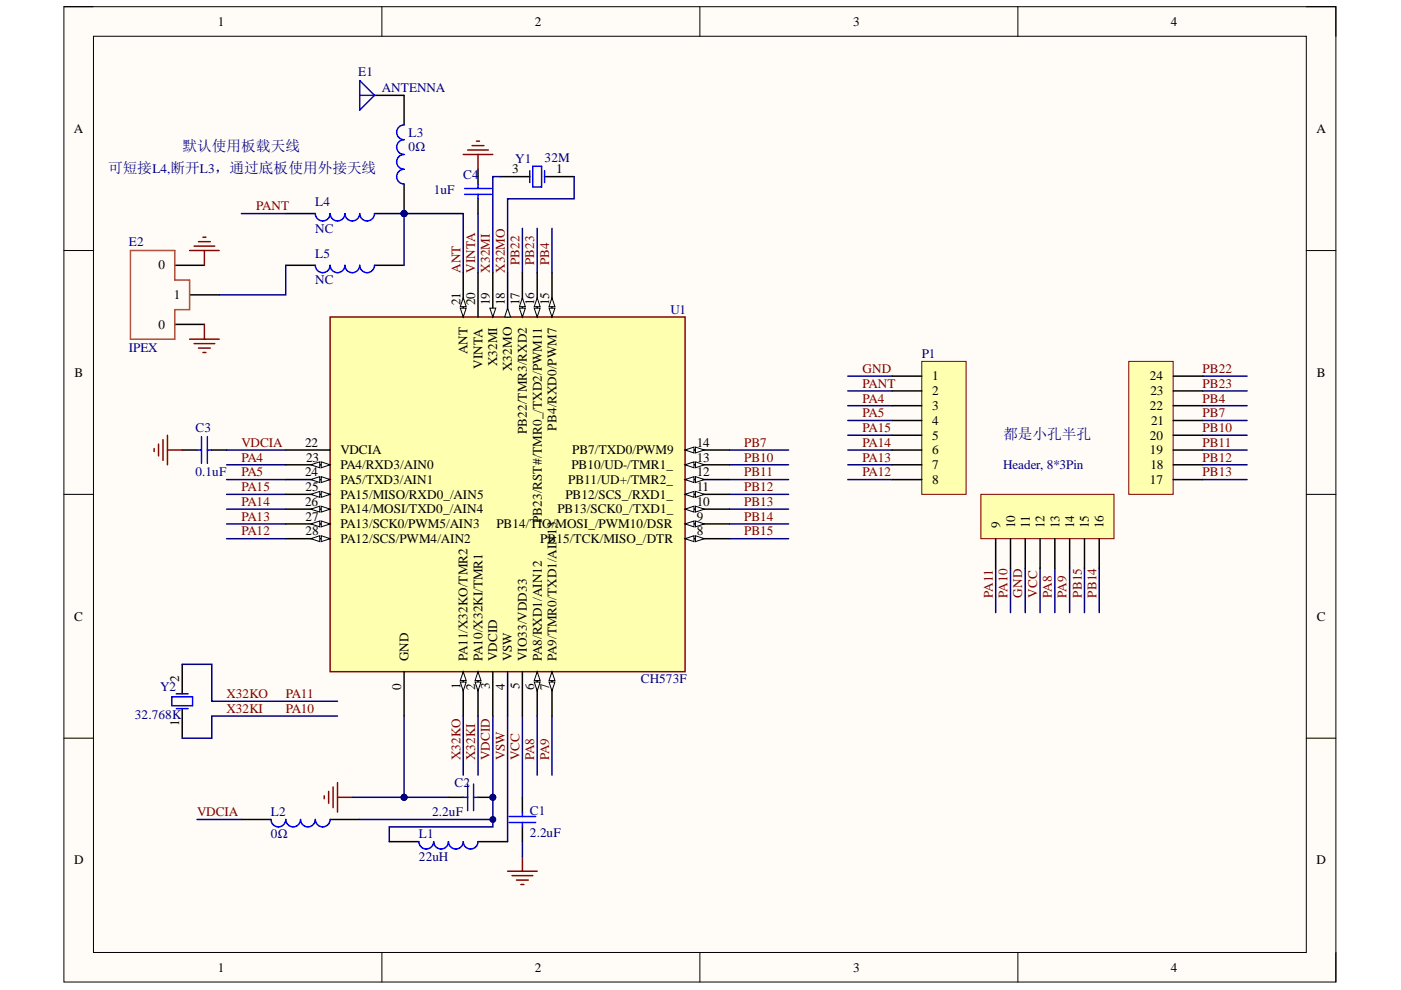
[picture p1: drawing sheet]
<svg xmlns="http://www.w3.org/2000/svg" width="297mm" height="210mm" viewBox="0 0 297 210" stroke-linecap="round" stroke-linejoin="round" font-family="sans-serif">
<defs><g id="words">
<g font-size="3.1" fill="#000080">
<text x="38.7" y="31.9">默认使用板载天线</text>
<text x="22.9" y="36.7">可短接</text>
<text x="212.7" y="93.1">都是小孔半孔</text>
</g>
<g font-size="2.8">
<text x="46.2" y="5.5">1</text>
<text x="113.4" y="5.5">2</text>
<text x="180.9" y="5.5">3</text>
<text x="248.2" y="5.5">4</text>
<text x="15.7" y="28.1">A</text>
<text x="279.1" y="28.1">A</text>
<text x="108.6" y="36.8">3</text>
<text x="117.9" y="36.8">1</text>
<text x="33.6" y="57.1">0</text>
<text x="36.9" y="63.4">1</text>
<text x="97.6" y="64.7" transform="rotate(-90 97.6 64.7)">21</text>
<text x="100.8" y="64.7" transform="rotate(-90 100.8 64.7)">20</text>
<text x="103.9" y="64.7" transform="rotate(-90 103.9 64.7)">19</text>
<text x="107" y="64.7" transform="rotate(-90 107 64.7)">18</text>
<text x="110.1" y="64.7" transform="rotate(-90 110.1 64.7)">17</text>
<text x="113.3" y="64.7" transform="rotate(-90 113.3 64.7)">16</text>
<text x="116.4" y="64.7" transform="rotate(-90 116.4 64.7)">15</text>
<text x="33.6" y="69.7">0</text>
<text x="99.1" y="75.1" transform="rotate(-90 99.1 75.1)">ANT</text>
<text x="105.4" y="77.7" transform="rotate(-90 105.4 77.7)">X32MI</text>
<text x="15.8" y="79.9">B</text>
<text x="102.3" y="78.2" transform="rotate(-90 102.3 78.2)">VINTA</text>
<text x="108.5" y="78.7" transform="rotate(-90 108.5 78.7)">X32MO</text>
<text x="197.6" y="80.6">1</text>
<text x="197.6" y="83.8">2</text>
<text x="243.8" y="80.6">24</text>
<text x="243.9" y="83.8">23</text>
<text x="279.2" y="79.9">B</text>
<text x="197.6" y="86.9">3</text>
<text x="243.8" y="86.9">22</text>
<text x="64.7" y="94.8">22</text>
<text x="111.7" y="92" transform="rotate(-90 111.7 92)">PB22/TMR3/RXD2</text>
<text x="118" y="91.3" transform="rotate(-90 118 91.3)">PB4/RXD0/PWM7</text>
<text x="147.7" y="94.8">14</text>
<text x="197.6" y="90">4</text>
<text x="197.6" y="93.2">5</text>
<text x="243.8" y="93.2">20</text>
<text x="244.1" y="90">21</text>
<text x="64.7" y="101">24</text>
<text x="64.9" y="97.9">23</text>
<text x="72.2" y="99.5">PA4/RXD3/AIN0</text>
<text x="72.2" y="96.4">VDCIA</text>
<text x="121.1" y="99.5">PB10/UD-/TMR1_</text>
<text x="121.3" y="96.4">PB7/TXD0/PWM9</text>
<text x="147.7" y="101">12</text>
<text x="147.7" y="97.9">13</text>
<text x="197.6" y="96.4">6</text>
<text x="197.6" y="99.5">7</text>
<text x="243.8" y="96.4">19</text>
<text x="243.9" y="99.5">18</text>
<text x="64.7" y="107.3">26</text>
<text x="64.8" y="104.1">25</text>
<text x="72.2" y="105.7">PA15/MISO/RXD0_/AIN5</text>
<text x="72.2" y="102.6">PA5/TXD3/AIN1</text>
<text x="119.9" y="105.7">PB12/SCS_/RXD1_</text>
<text x="120.5" y="102.6">PB11/UD+/TMR2_</text>
<text x="147.7" y="104.1">11</text>
<text x="147.7" y="107.3">10</text>
<text x="197.6" y="102.6">8</text>
<text x="243.8" y="102.6">17</text>
<text x="64.8" y="110.4">27</text>
<text x="64.8" y="113.5">28</text>
<text x="72.2" y="108.9">PA14/MOSI/TXD0_/AIN4</text>
<text x="72.2" y="112">PA13/SCK0/PWM5/AIN3</text>
<text x="105.2" y="112">PB14/TIO/MOSI_/PWM10/DSR</text>
<text x="114.9" y="110.9" transform="rotate(-90 114.9 110.9)">PB23/RST#/TMR0_/TXD2/PWM11</text>
<text x="118.2" y="108.9">PB13/SCK0_/TXD1_</text>
<text x="147.7" y="113.5">8</text>
<text x="147.7" y="110.4">9</text>
<text x="212.1" y="112" transform="rotate(-90 212.1 112)">9</text>
<text x="215.2" y="112" transform="rotate(-90 215.2 112)">10</text>
<text x="218.3" y="112" transform="rotate(-90 218.3 112)">11</text>
<text x="221.5" y="112" transform="rotate(-90 221.5 112)">12</text>
<text x="224.6" y="112" transform="rotate(-90 224.6 112)">13</text>
<text x="227.7" y="112" transform="rotate(-90 227.7 112)">14</text>
<text x="230.9" y="112" transform="rotate(-90 230.9 112)">15</text>
<text x="234" y="112" transform="rotate(-90 234 112)">16</text>
<text x="72.2" y="115.1">PA12/SCS/PWM4/AIN2</text>
<text x="114.5" y="115.1">PB15/TCK/MISO_/DTR</text>
<text x="15.7" y="131.6">C</text>
<text x="279.2" y="131.6">C</text>
<text x="86.6" y="140.2" transform="rotate(-90 86.6 140.2)">GND</text>
<text x="99.1" y="140.2" transform="rotate(-90 99.1 140.2)">PA11/X32KO/TMR2</text>
<text x="102.3" y="140.2" transform="rotate(-90 102.3 140.2)">PA10/X32KI/TMR1</text>
<text x="105.4" y="140.2" transform="rotate(-90 105.4 140.2)">VDCID</text>
<text x="108.5" y="140.2" transform="rotate(-90 108.5 140.2)">VSW</text>
<text x="111.7" y="140.2" transform="rotate(-90 111.7 140.2)">VIO33/VDD33</text>
<text x="114.9" y="140.2" transform="rotate(-90 114.9 140.2)">PA8/RXD1/AIN12</text>
<text x="118" y="140.2" transform="rotate(-90 118 140.2)">PA9/TMR0/TXD1/AIN13</text>
<text x="38" y="144.6" transform="rotate(-90 38 144.6)">2</text>
<text x="85" y="146.2" transform="rotate(-90 85 146.2)">0</text>
<text x="97.6" y="146" transform="rotate(-90 97.6 146)">1</text>
<text x="100.8" y="146.2" transform="rotate(-90 100.8 146.2)">2</text>
<text x="103.9" y="146.1" transform="rotate(-90 103.9 146.1)">3</text>
<text x="107" y="146.2" transform="rotate(-90 107 146.2)">4</text>
<text x="110.1" y="146.1" transform="rotate(-90 110.1 146.1)">5</text>
<text x="113.3" y="146.2" transform="rotate(-90 113.3 146.2)">6</text>
<text x="116.4" y="146.2" transform="rotate(-90 116.4 146.2)">7</text>
<text x="38" y="153.8" transform="rotate(-90 38 153.8)">1</text>
<text x="15.7" y="183.3">D</text>
<text x="279.1" y="183.3">D</text>
<text x="46.2" y="206">1</text>
<text x="113.4" y="206">2</text>
<text x="180.9" y="206">3</text>
<text x="248.2" y="206">4</text>
</g>
<g font-size="2.8" fill="#000080">
<text x="76" y="16.1">E1</text>
<text x="81" y="19.5">ANTENNA</text>
<text x="86.6" y="29">L3</text>
<text x="86.6" y="32.1">0Ω</text>
<text x="109.2" y="34.6">Y1</text>
<text x="115.5" y="34.3">32M</text>
<text x="32.3" y="36.7">L4,断开L3，通过底板使用外接天线</text>
<text x="92" y="41.2">1uF</text>
<text x="98.2" y="38">C4</text>
<text x="66.8" y="43.7">L4</text>
<text x="27.3" y="52.2">E2</text>
<text x="66.8" y="49.4">NC</text>
<text x="66.8" y="54.7">L5</text>
<text x="66.8" y="60.3">NC</text>
<text x="142.1" y="66.5">U1</text>
<text x="27.3" y="74.7">IPEX</text>
<text x="195.4" y="76">P1</text>
<text x="41.5" y="91.6">C3</text>
<text x="41.5" y="101">0.1uF</text>
<text x="212.7" y="99.5">Header, 8*3Pin</text>
<text x="33.9" y="146.5">Y2</text>
<text x="135.9" y="144.9">CH573F</text>
<text x="28.6" y="152.4">32.768K</text>
<text x="96.4" y="166.9">C2</text>
<text x="57.4" y="173.1">L2</text>
<text x="91.6" y="173.1">2.2uF</text>
<text x="112.3" y="172.8">C1</text>
<text x="57.4" y="177.8">0Ω</text>
<text x="88.8" y="177.8">L1</text>
<text x="112.3" y="177.5">2.2uF</text>
<text x="88.8" y="182.5">22uH</text>
</g>
<g font-size="2.8" fill="#800000">
<text x="54.3" y="44.6">PANT</text>
<text x="97.6" y="57.8" transform="rotate(-90 97.6 57.8)">ANT</text>
<text x="100.8" y="57.8" transform="rotate(-90 100.8 57.8)">VINTA</text>
<text x="103.9" y="57.8" transform="rotate(-90 103.9 57.8)">X32MI</text>
<text x="107" y="57.8" transform="rotate(-90 107 57.8)">X32MO</text>
<text x="110.1" y="56.2" transform="rotate(-90 110.1 56.2)">PB22</text>
<text x="113.3" y="56.2" transform="rotate(-90 113.3 56.2)">PB23</text>
<text x="116.4" y="56.2" transform="rotate(-90 116.4 56.2)">PB4</text>
<text x="182.9" y="79.1">GND</text>
<text x="182.9" y="82.2">PANT</text>
<text x="255" y="79.1">PB22</text>
<text x="255" y="82.2">PB23</text>
<text x="182.9" y="85.4">PA4</text>
<text x="182.9" y="88.5">PA5</text>
<text x="255" y="85.4">PB4</text>
<text x="255" y="88.5">PB7</text>
<text x="51.2" y="94.8">VDCIA</text>
<text x="157.8" y="94.8">PB7</text>
<text x="182.9" y="94.8">PA14</text>
<text x="182.9" y="91.6">PA15</text>
<text x="255" y="91.6">PB10</text>
<text x="255" y="94.8">PB11</text>
<text x="51.2" y="97.9">PA4</text>
<text x="51.2" y="101">PA5</text>
<text x="157.8" y="97.9">PB10</text>
<text x="157.8" y="101">PB11</text>
<text x="182.9" y="101">PA12</text>
<text x="182.9" y="97.9">PA13</text>
<text x="255" y="97.9">PB12</text>
<text x="255" y="101">PB13</text>
<text x="51.2" y="107.3">PA14</text>
<text x="51.2" y="104.1">PA15</text>
<text x="157.8" y="104.1">PB12</text>
<text x="157.8" y="107.3">PB13</text>
<text x="51.2" y="113.5">PA12</text>
<text x="51.2" y="110.4">PA13</text>
<text x="157.8" y="110.4">PB14</text>
<text x="157.8" y="113.5">PB15</text>
<text x="210.5" y="126.7" transform="rotate(-90 210.5 126.7)">PA11</text>
<text x="213.6" y="126.7" transform="rotate(-90 213.6 126.7)">PA10</text>
<text x="216.7" y="126.7" transform="rotate(-90 216.7 126.7)">GND</text>
<text x="219.9" y="126.7" transform="rotate(-90 219.9 126.7)">VCC</text>
<text x="223" y="126.7" transform="rotate(-90 223 126.7)">PA8</text>
<text x="226.1" y="126.7" transform="rotate(-90 226.1 126.7)">PA9</text>
<text x="229.3" y="126.7" transform="rotate(-90 229.3 126.7)">PB15</text>
<text x="232.5" y="126.7" transform="rotate(-90 232.5 126.7)">PB14</text>
<text x="48.1" y="148">X32KO</text>
<text x="60.6" y="148">PA11</text>
<text x="48.1" y="151.1">X32KI</text>
<text x="60.6" y="151.1">PA10</text>
<text x="97.6" y="161.2" transform="rotate(-90 97.6 161.2)">X32KO</text>
<text x="100.8" y="161.2" transform="rotate(-90 100.8 161.2)">X32KI</text>
<text x="103.9" y="161.2" transform="rotate(-90 103.9 161.2)">VDCID</text>
<text x="107" y="161.2" transform="rotate(-90 107 161.2)">VSW</text>
<text x="110.1" y="161.2" transform="rotate(-90 110.1 161.2)">VCC</text>
<text x="113.3" y="161.2" transform="rotate(-90 113.3 161.2)">PA8</text>
<text x="116.4" y="161.2" transform="rotate(-90 116.4 161.2)">PA9</text>
<text x="41.8" y="173.1">VDCIA</text>
</g>
</g></defs>
<path d="M13.5 1.4h269.7v206.8h-269.7z" fill-rule="evenodd" fill="#fffcf8"/>
<path d="M13.5 1.4h269.7v206.8h-269.7z" fill="none" stroke="#000" stroke-width=".21"/>
<path d="M19.8 7.7h257.2v194.2h-257.2z" fill-rule="evenodd" fill="#fffcf8"/>
<g fill="none" stroke="#000" stroke-width=".21">
<path d="M13.5 1.4h6.3M19.8 7.7h257.2v194.2h-257.2zM81 1.4v6.3M148.4 1.4v6.3M215.8 1.4v6.3M277 1.4h6.2v6.3M13.5 53.1h6.3M277 53.1h6.2M13.5 104.8h6.3M277 104.8h6.2M13.5 156.5h6.3M277 156.5h6.2"/>
<path d="M81 201.9v6.3M148.4 201.9v6.3M215.8 201.9v6.3M283.2 201.9v6.3"/>
</g>
<path d="M107.6 184.7h6.3M108.6 185.7h4.4M109.5 186.6h2.5M110.4 187.5h.7M110.8 181.6v3.1" fill="none" stroke="#800000" stroke-width=".32"/>
<circle cx="104.5" cy="169" r=".63" fill="#000080"/>
<circle cx="104.5" cy="169" r=".63" fill="none" stroke="#000080" stroke-width=".21"/>
<path d="M95.1 169.1h3.1M101.3 169.1h3.2" fill="none" stroke="#000" stroke-width=".31"/>
<circle cx="104.5" cy="169" r=".63" fill="#000080"/>
<circle cx="104.5" cy="169" r=".63" fill="none" stroke="#000080" stroke-width=".21"/>
<g fill="none" stroke="#00f" stroke-width=".31">
<path d="M76.3 17.1l3.1 3.1-3.1 3.1zM76.3 20.2h3.1M98.5 40h5.7M101.3 39v1M112.3 36.2v2.5M113 35.3h1.8v4.3h-1.8zM115.5 36.2v2.5M98.5 41.2h5.7M101.3 41.2v1M41.8 95.4h.9M42.7 92.6v5.6M44 95.4h.9"/>
<path d="M44 92.6v5.6M36.4 147.7h4.4v1.9h-4.4zM37.4 147.1h2.5M37.4 150.2h2.5M98.2 169.1h1M99.2 166.2v5.7M100.4 169.1h.9M100.4 166.2v5.7"/>
</g>
<path d="M51.2 173.7h6.3M70 173.7h6.3M82.5 178.4h6.3M101.3 178.4h6.3" fill="none" stroke="#000" stroke-width=".32"/>
<path d="M57.5 173.7a1.57 1.57 0 0 0 1.5 1.6 1.57 1.57 0 0 0 1.6-1.6 1.57 1.57 0 0 0 1.6 1.6 1.57 1.57 0 0 0 1.5-1.6 1.57 1.57 0 0 0 1.6 1.6 1.57 1.57 0 0 0 1.6-1.6 1.57 1.57 0 0 0 1.5 1.6 1.57 1.57 0 0 0 1.6-1.6M88.8 178.4a1.57 1.57 0 0 0 1.6 1.6 1.57 1.57 0 0 0 1.5-1.6 1.57 1.57 0 0 0 1.6 1.6 1.57 1.57 0 0 0 1.6-1.6 1.57 1.57 0 0 0 1.5 1.6 1.57 1.57 0 0 0 1.6-1.6 1.57 1.57 0 0 0 1.6 1.6 1.57 1.57 0 0 0 1.5-1.6" fill="none" stroke="#00f" stroke-width=".32"/>
<g fill="none" stroke="#800000" stroke-width=".31">
<path d="M98.2 32.8h6.3M99.2 31.8h4.3M100.1 30.9h2.5M101 29.9h.7M101.3 32.8v3.1M32.7 95.1v.6M33.6 94.2v2.5M34.6 93.2v4.4M35.5 92.3v6.2M35.5 95.4h3.1M68.7 168.7v.7M69.7 167.8v2.5"/>
<path d="M70.6 166.9v4.3M71.6 165.9v6.3M71.6 169.1h3.1"/>
</g>
<path d="M79.4 20.2h6.3M101.3 35.9v3.1M106.1 37.4h6.2M115.5 37.4h6.2M101.3 42.2v3.1M38.6 95.4h3.2M44.9 95.4h3.1M38.6 140.8v6.3M38.6 150.2v6.3" fill="none" stroke="#000" stroke-width=".31"/>
<g fill="none" stroke="#000080" stroke-width=".31">
<path d="M121.7 37.4v4.8h-14.1v15.6M101.3 45.3v12.5M48 98.5h12.6M154.7 95.4h12.5M154.7 98.5h12.5M48 101.7h12.6M48 104.8h12.6M48 108h12.6M48 111.1h12.6M48 114.2h12.6M154.7 101.7h12.5M154.7 104.8h12.5"/>
<path d="M154.7 108h12.5M154.7 111.1h12.5M154.7 114.2h12.5M38.6 140.8h6.3v7.9h26.7M71.6 151.8h-26.7v4.7h-6.3M113.9 151.8v12.5M117 151.8v12.5"/>
</g>
<path d="M107.6 151.8v26.6M76.3 173.7h28.2" fill="none" stroke="#000080" stroke-width=".32"/>
<circle cx="104.5" cy="173.8" r=".63" fill="#000080"/>
<circle cx="104.5" cy="173.8" r=".63" fill="none" stroke="#000080" stroke-width=".21"/>
<path d="M104.5 151.8v23.5h-22v3.1M41.8 173.7h9.4M110.8 178.4v3.2" fill="none" stroke="#000080" stroke-width=".32"/>
<path d="M106.1 37.4h-1.6v20.4M98.2 45.3v12.5M48 95.4h12.6M110.8 151.8v17.3M85.7 169.1h9.4" fill="none" stroke="#000080" stroke-width=".31"/>
<path d="M110.8 175.3v3.1" fill="none" stroke="#000" stroke-width=".32"/>
<path d="M110.8 169.1v3.1" fill="none" stroke="#000" stroke-width=".31"/>
<path d="M107.9 173.1h5.7M107.9 174.4h5.7M110.8 172.2v.9M110.8 174.4v.9" fill="none" stroke="#00f" stroke-width=".32"/>
<circle cx="85.7" cy="169" r=".63" fill="#000080"/>
<circle cx="85.7" cy="169" r=".63" fill="none" stroke="#000080" stroke-width=".21"/>
<path d="M110.8 48.4v9.4M113.9 48.4v9.4M117 48.4v9.4M98.2 151.8v12.5M101.3 151.8v12.5" fill="none" stroke="#000080" stroke-width=".31"/>
<g fill="none" stroke="#000080" stroke-width=".32">
<path d="M179.7 79.8h9.5M255 79.8h9.4M179.7 82.9h9.5M179.7 86h9.5M179.7 89.2h9.5M179.7 92.3h9.5M179.7 95.4h9.5M179.7 98.5h9.5M255 82.9h9.4M255 86h9.4M255 89.2h9.4M255 92.3h9.4"/>
<path d="M255 95.4h9.4M255 98.5h9.4M179.7 101.7h9.5M255 101.7h9.4M211.1 120.5v9.4M214.2 120.5v9.4M217.4 120.5v9.4M220.5 120.5v9.4M223.6 120.5v9.4M226.8 120.5v9.4"/>
</g>
<circle cx="85.7" cy="45.3" r=".63" fill="#000080"/>
<circle cx="85.7" cy="45.3" r=".63" fill="none" stroke="#000080" stroke-width=".21"/>
<path d="M79.4 45.3h6.3" fill="none" stroke="#000" stroke-width=".31"/>
<circle cx="85.7" cy="45.3" r=".63" fill="#000080"/>
<circle cx="85.7" cy="45.3" r=".63" fill="none" stroke="#000080" stroke-width=".21"/>
<path d="M60.6 45.3h6.3M85.7 45.3h12.5" fill="none" stroke="#000" stroke-width=".31"/>
<path d="M66.9 45.3a1.57 1.57 0 0 0 1.5 1.5 1.57 1.57 0 0 0 1.6-1.5 1.57 1.57 0 0 0 1.6 1.5 1.57 1.57 0 0 0 1.5-1.5 1.57 1.57 0 0 0 1.6 1.5 1.57 1.57 0 0 0 1.6-1.5 1.57 1.57 0 0 0 1.5 1.5 1.57 1.57 0 0 0 1.6-1.5" fill="none" stroke="#00f" stroke-width=".31"/>
<circle cx="85.7" cy="45.3" r=".63" fill="#000080"/>
<circle cx="85.7" cy="45.3" r=".63" fill="none" stroke="#000080" stroke-width=".21"/>
<circle cx="85.7" cy="45.3" r=".63" fill="#000080"/>
<circle cx="85.7" cy="45.3" r=".63" fill="none" stroke="#000080" stroke-width=".21"/>
<path d="M85.7 39v6.3" fill="none" stroke="#000" stroke-width=".31"/>
<circle cx="85.7" cy="45.3" r=".63" fill="#000080"/>
<circle cx="85.7" cy="45.3" r=".63" fill="none" stroke="#000080" stroke-width=".21"/>
<path d="M85.7 20.2v6.3" fill="none" stroke="#000" stroke-width=".31"/>
<path d="M85.7 26.5a1.57 1.57 0 0 0-1.6 1.5 1.57 1.57 0 0 0 1.6 1.6 1.57 1.57 0 0 0-1.6 1.6 1.57 1.57 0 0 0 1.6 1.6 1.57 1.57 0 0 0-1.6 1.5 1.57 1.57 0 0 0 1.6 1.6 1.57 1.57 0 0 0-1.6 1.6 1.57 1.57 0 0 0 1.6 1.5" fill="none" stroke="#00f" stroke-width=".31"/>
<path d="M229.9 120.5v9.4M233.1 120.5v9.4" fill="none" stroke="#000080" stroke-width=".32"/>
<path d="M51.2 45.3h9.4" fill="none" stroke="#000080" stroke-width=".31"/>
<path d="M195.4 76.6h9.4v28.2h-9.4z" fill-rule="evenodd" fill="#ffffb0"/>
<path d="M195.4 76.6h9.4v28.2h-9.4z" fill="none" stroke="#800000" stroke-width=".21"/>
<path d="M189.2 79.8h6.2M189.2 82.9h6.2M189.2 86h6.2M189.2 89.2h6.2M189.2 92.3h6.2M189.2 95.4h6.2M189.2 98.5h6.2M189.2 101.7h6.2" fill="none" stroke="#000" stroke-width=".32"/>
<path d="M208 104.8h28.2v9.4h-28.2z" fill-rule="evenodd" fill="#ffffb0"/>
<path d="M208 104.8h28.2v9.4h-28.2z" fill="none" stroke="#800000" stroke-width=".21"/>
<path d="M211.1 114.2v6.3M214.2 114.2v6.3M217.4 114.2v6.3M220.5 114.2v6.3M223.6 114.2v6.3M226.8 114.2v6.3M229.9 114.2v6.3M233.1 114.2v6.3" fill="none" stroke="#000" stroke-width=".32"/>
<path d="M239.3 76.6h9.4v28.2h-9.4z" fill-rule="evenodd" fill="#ffffb0"/>
<path d="M239.3 76.6h9.4v28.2h-9.4z" fill="none" stroke="#800000" stroke-width=".21"/>
<path d="M248.7 79.8h6.3M248.7 98.5h6.3M248.7 95.4h6.3M248.7 92.3h6.3M248.7 89.2h6.3M248.7 86h6.3M248.7 82.9h6.3M248.7 101.7h6.3" fill="none" stroke="#000" stroke-width=".32"/>
<path d="M60.6 56.3h6.3M79.4 56.3h6.3" fill="none" stroke="#000" stroke-width=".31"/>
<path d="M66.9 56.3a1.57 1.57 0 0 0 1.5 1.5 1.57 1.57 0 0 0 1.6-1.5 1.57 1.57 0 0 0 1.6 1.5 1.57 1.57 0 0 0 1.5-1.5 1.57 1.57 0 0 0 1.6 1.5 1.57 1.57 0 0 0 1.6-1.5 1.57 1.57 0 0 0 1.5 1.5 1.57 1.57 0 0 0 1.6-1.5" fill="none" stroke="#00f" stroke-width=".31"/>
<path d="M85.7 45.3v11" fill="none" stroke="#000080" stroke-width=".31"/>
<circle cx="85.7" cy="45.3" r=".63" fill="#000080"/>
<circle cx="85.7" cy="45.3" r=".63" fill="none" stroke="#000080" stroke-width=".21"/>
<path d="M37.1 56.3h6.2M37.1 68.8h6.2M40.2 62.5h6.3" fill="none" stroke="#000" stroke-width=".31"/>
<path d="M27.7 53.1h9.4v6.3h3.1v6.2h-3.1v6.3h-9.4z" fill="none" stroke="#de4f16" stroke-width=".31"/>
<path d="M40.2 53.1h6.3M41.1 52.2h4.4M42.1 51.2h2.5M43 50.3h.7M43.3 53.1v3.2M40.2 71.9h6.3M41.1 72.9h4.4M42.1 73.8h2.5M43 74.7h.7M43.3 68.8v3.1" fill="none" stroke="#800000" stroke-width=".31"/>
<path d="M60.6 56.3v6.2h-14.1M85.7 151.8v17.3" fill="none" stroke="#000080" stroke-width=".31"/>
<circle cx="85.7" cy="169" r=".63" fill="#000080"/>
<circle cx="85.7" cy="169" r=".63" fill="none" stroke="#000080" stroke-width=".21"/>
<path d="M74.7 169.1h11" fill="none" stroke="#000080" stroke-width=".31"/>
<circle cx="85.7" cy="169" r=".63" fill="#000080"/>
<circle cx="85.7" cy="169" r=".63" fill="none" stroke="#000080" stroke-width=".21"/>
<path d="M70 67.2h75.2v75.2h-75.2z" fill-rule="evenodd" fill="#ffffb0"/>
<path d="M70 67.2h75.2v75.2h-75.2z" fill="none" stroke="#800000" stroke-width=".31"/>
<path d="M117 142.4v9.4" fill="none" stroke="#000" stroke-width=".31"/>
<path d="M117 142.4l.7 1.9h-1.3z" fill="#f8fcff"/>
<path d="M117 142.4l.7 1.9h-1.3z" fill="none" stroke="#000" stroke-width=".21"/>
<path d="M116.4 144.6h1.3l-.7 1.9z" fill="#f8fcff"/>
<path d="M116.4 144.6h1.3l-.7 1.9z" fill="none" stroke="#000" stroke-width=".21"/>
<path d="M145.2 104.8h9.5" fill="none" stroke="#000" stroke-width=".31"/>
<path d="M145.2 104.8l1.9-.6v1.2z" fill="#f8fcff"/>
<path d="M145.2 104.8l1.9-.6v1.2z" fill="none" stroke="#000" stroke-width=".21"/>
<path d="M147.4 104.2l1.9 .6-1.9 .6z" fill="#f8fcff"/>
<path d="M147.4 104.2l1.9 .6-1.9 .6z" fill="none" stroke="#000" stroke-width=".21"/>
<path d="M145.2 101.7h9.5" fill="none" stroke="#000" stroke-width=".31"/>
<path d="M145.2 101.7l1.9-.6v1.2z" fill="#f8fcff"/>
<path d="M145.2 101.7l1.9-.6v1.2z" fill="none" stroke="#000" stroke-width=".21"/>
<path d="M147.4 101.1l1.9 .6-1.9 .6z" fill="#f8fcff"/>
<path d="M147.4 101.1l1.9 .6-1.9 .6z" fill="none" stroke="#000" stroke-width=".21"/>
<path d="M145.2 95.4h9.5" fill="none" stroke="#000" stroke-width=".31"/>
<path d="M145.2 95.4l1.9-.6v1.2z" fill="#f8fcff"/>
<path d="M145.2 95.4l1.9-.6v1.2z" fill="none" stroke="#000" stroke-width=".21"/>
<path d="M147.4 94.8l1.9 .6-1.9 .6z" fill="#f8fcff"/>
<path d="M147.4 94.8l1.9 .6-1.9 .6z" fill="none" stroke="#000" stroke-width=".21"/>
<path d="M145.2 114.2h9.5" fill="none" stroke="#000" stroke-width=".31"/>
<path d="M145.2 114.2l1.9-.6v1.2z" fill="#f8fcff"/>
<path d="M145.2 114.2l1.9-.6v1.2z" fill="none" stroke="#000" stroke-width=".21"/>
<path d="M147.4 113.6l1.9 .6-1.9 .6z" fill="#f8fcff"/>
<path d="M147.4 113.6l1.9 .6-1.9 .6z" fill="none" stroke="#000" stroke-width=".21"/>
<path d="M60.6 108h9.4" fill="none" stroke="#000" stroke-width=".31"/>
<path d="M68.1 107.3l1.9 .7-1.9 .6z" fill="#f8fcff"/>
<path d="M68.1 107.3l1.9 .7-1.9 .6z" fill="none" stroke="#000" stroke-width=".21"/>
<path d="M65.9 108l1.9-.7v1.3z" fill="#f8fcff"/>
<path d="M65.9 108l1.9-.7v1.3z" fill="none" stroke="#000" stroke-width=".21"/>
<path d="M60.6 111.1h9.4M107.6 142.4v9.4" fill="none" stroke="#000" stroke-width=".31"/>
<path d="M68.1 110.5l1.9 .6-1.9 .6z" fill="#f8fcff"/>
<path d="M68.1 110.5l1.9 .6-1.9 .6z" fill="none" stroke="#000" stroke-width=".21"/>
<path d="M65.9 111.1l1.9-.6v1.2z" fill="#f8fcff"/>
<path d="M65.9 111.1l1.9-.6v1.2z" fill="none" stroke="#000" stroke-width=".21"/>
<path d="M60.6 104.8h9.4" fill="none" stroke="#000" stroke-width=".31"/>
<path d="M68.1 104.2l1.9 .6-1.9 .6z" fill="#f8fcff"/>
<path d="M68.1 104.2l1.9 .6-1.9 .6z" fill="none" stroke="#000" stroke-width=".21"/>
<path d="M65.9 104.8l1.9-.6v1.2z" fill="#f8fcff"/>
<path d="M65.9 104.8l1.9-.6v1.2z" fill="none" stroke="#000" stroke-width=".21"/>
<path d="M145.2 111.1h9.5" fill="none" stroke="#000" stroke-width=".31"/>
<path d="M145.2 111.1l1.9-.6v1.2z" fill="#f8fcff"/>
<path d="M145.2 111.1l1.9-.6v1.2z" fill="none" stroke="#000" stroke-width=".21"/>
<path d="M147.4 110.5l1.9 .6-1.9 .6z" fill="#f8fcff"/>
<path d="M147.4 110.5l1.9 .6-1.9 .6z" fill="none" stroke="#000" stroke-width=".21"/>
<path d="M60.6 101.7h9.4" fill="none" stroke="#000" stroke-width=".31"/>
<path d="M68.1 101.1l1.9 .6-1.9 .6z" fill="#f8fcff"/>
<path d="M68.1 101.1l1.9 .6-1.9 .6z" fill="none" stroke="#000" stroke-width=".21"/>
<path d="M65.9 101.7l1.9-.6v1.2z" fill="#f8fcff"/>
<path d="M65.9 101.7l1.9-.6v1.2z" fill="none" stroke="#000" stroke-width=".21"/>
<path d="M60.6 98.5h9.4" fill="none" stroke="#000" stroke-width=".31"/>
<path d="M68.1 97.9l1.9 .6-1.9 .7z" fill="#f8fcff"/>
<path d="M68.1 97.9l1.9 .6-1.9 .7z" fill="none" stroke="#000" stroke-width=".21"/>
<path d="M65.9 98.5l1.9-.6v1.3z" fill="#f8fcff"/>
<path d="M65.9 98.5l1.9-.6v1.3z" fill="none" stroke="#000" stroke-width=".21"/>
<path d="M104.5 57.8v9.4" fill="none" stroke="#000" stroke-width=".31"/>
<path d="M103.9 65.3h1.2l-.6 1.9z" fill="#f8fcff"/>
<path d="M103.9 65.3h1.2l-.6 1.9z" fill="none" stroke="#000" stroke-width=".21"/>
<path d="M101.3 57.8v9.4M113.9 57.8v9.4" fill="none" stroke="#000" stroke-width=".31"/>
<path d="M113.3 65.3h1.2l-.6 1.9z" fill="#f8fcff"/>
<path d="M113.3 65.3h1.2l-.6 1.9z" fill="none" stroke="#000" stroke-width=".21"/>
<path d="M113.9 63.1l.6 1.9h-1.2z" fill="#f8fcff"/>
<path d="M113.9 63.1l.6 1.9h-1.2z" fill="none" stroke="#000" stroke-width=".21"/>
<path d="M145.2 98.5h9.5" fill="none" stroke="#000" stroke-width=".31"/>
<path d="M145.2 98.5l1.9-.6v1.3z" fill="#f8fcff"/>
<path d="M145.2 98.5l1.9-.6v1.3z" fill="none" stroke="#000" stroke-width=".21"/>
<path d="M147.4 97.9l1.9 .6-1.9 .7z" fill="#f8fcff"/>
<path d="M147.4 97.9l1.9 .6-1.9 .7z" fill="none" stroke="#000" stroke-width=".21"/>
<path d="M101.3 142.4v9.4" fill="none" stroke="#000" stroke-width=".31"/>
<path d="M101.3 142.4l.7 1.9h-1.3z" fill="#f8fcff"/>
<path d="M101.3 142.4l.7 1.9h-1.3z" fill="none" stroke="#000" stroke-width=".21"/>
<path d="M100.7 144.6h1.3l-.7 1.9z" fill="#f8fcff"/>
<path d="M100.7 144.6h1.3l-.7 1.9z" fill="none" stroke="#000" stroke-width=".21"/>
<path d="M104.5 142.4v9.4M110.8 142.4v9.4M113.9 142.4v9.4" fill="none" stroke="#000" stroke-width=".31"/>
<path d="M113.9 142.4l.6 1.9h-1.2z" fill="#f8fcff"/>
<path d="M113.9 142.4l.6 1.9h-1.2z" fill="none" stroke="#000" stroke-width=".21"/>
<path d="M113.3 144.6h1.2l-.6 1.9z" fill="#f8fcff"/>
<path d="M113.3 144.6h1.2l-.6 1.9z" fill="none" stroke="#000" stroke-width=".21"/>
<path d="M145.2 108h9.5" fill="none" stroke="#000" stroke-width=".31"/>
<path d="M145.2 108l1.9-.7v1.3z" fill="#f8fcff"/>
<path d="M145.2 108l1.9-.7v1.3z" fill="none" stroke="#000" stroke-width=".21"/>
<path d="M147.4 107.3l1.9 .7-1.9 .6z" fill="#f8fcff"/>
<path d="M147.4 107.3l1.9 .7-1.9 .6z" fill="none" stroke="#000" stroke-width=".21"/>
<path d="M110.8 57.8v9.4" fill="none" stroke="#000" stroke-width=".31"/>
<path d="M110.1 65.3h1.3l-.6 1.9z" fill="#f8fcff"/>
<path d="M110.1 65.3h1.3l-.6 1.9z" fill="none" stroke="#000" stroke-width=".21"/>
<path d="M110.8 63.1l.6 1.9h-1.3z" fill="#f8fcff"/>
<path d="M110.8 63.1l.6 1.9h-1.3z" fill="none" stroke="#000" stroke-width=".21"/>
<path d="M98.2 57.8v9.4M85.7 142.4v9.4" fill="none" stroke="#000" stroke-width=".31"/>
<path d="M97.6 65.3h1.2l-.6 1.9z" fill="#f8fcff"/>
<path d="M97.6 65.3h1.2l-.6 1.9z" fill="none" stroke="#000" stroke-width=".21"/>
<path d="M98.2 63.1l.6 1.9h-1.2z" fill="#f8fcff"/>
<path d="M98.2 63.1l.6 1.9h-1.2z" fill="none" stroke="#000" stroke-width=".21"/>
<path d="M107.6 57.8v9.4" fill="none" stroke="#000" stroke-width=".31"/>
<path d="M107.6 65.3l.6 1.9h-1.2z" fill="#f8fcff"/>
<path d="M107.6 65.3l.6 1.9h-1.2z" fill="none" stroke="#000" stroke-width=".21"/>
<path d="M60.6 95.4h9.4M98.2 142.4v9.4" fill="none" stroke="#000" stroke-width=".31"/>
<path d="M98.2 142.4l.6 1.9h-1.2z" fill="#f8fcff"/>
<path d="M98.2 142.4l.6 1.9h-1.2z" fill="none" stroke="#000" stroke-width=".21"/>
<path d="M97.6 144.6h1.2l-.6 1.9z" fill="#f8fcff"/>
<path d="M97.6 144.6h1.2l-.6 1.9z" fill="none" stroke="#000" stroke-width=".21"/>
<path d="M60.6 114.2h9.4" fill="none" stroke="#000" stroke-width=".31"/>
<path d="M68.1 113.6l1.9 .6-1.9 .6z" fill="#f8fcff"/>
<path d="M68.1 113.6l1.9 .6-1.9 .6z" fill="none" stroke="#000" stroke-width=".21"/>
<path d="M65.9 114.2l1.9-.6v1.2z" fill="#f8fcff"/>
<path d="M65.9 114.2l1.9-.6v1.2z" fill="none" stroke="#000" stroke-width=".21"/>
<path d="M117 57.8v9.4" fill="none" stroke="#000" stroke-width=".31"/>
<path d="M116.4 65.3h1.3l-.7 1.9z" fill="#f8fcff"/>
<path d="M116.4 65.3h1.3l-.7 1.9z" fill="none" stroke="#000" stroke-width=".21"/>
<path d="M117 63.1l.7 1.9h-1.3z" fill="#f8fcff"/>
<path d="M117 63.1l.7 1.9h-1.3z" fill="none" stroke="#000" stroke-width=".21"/>
<use href="#words"/>
</svg>
